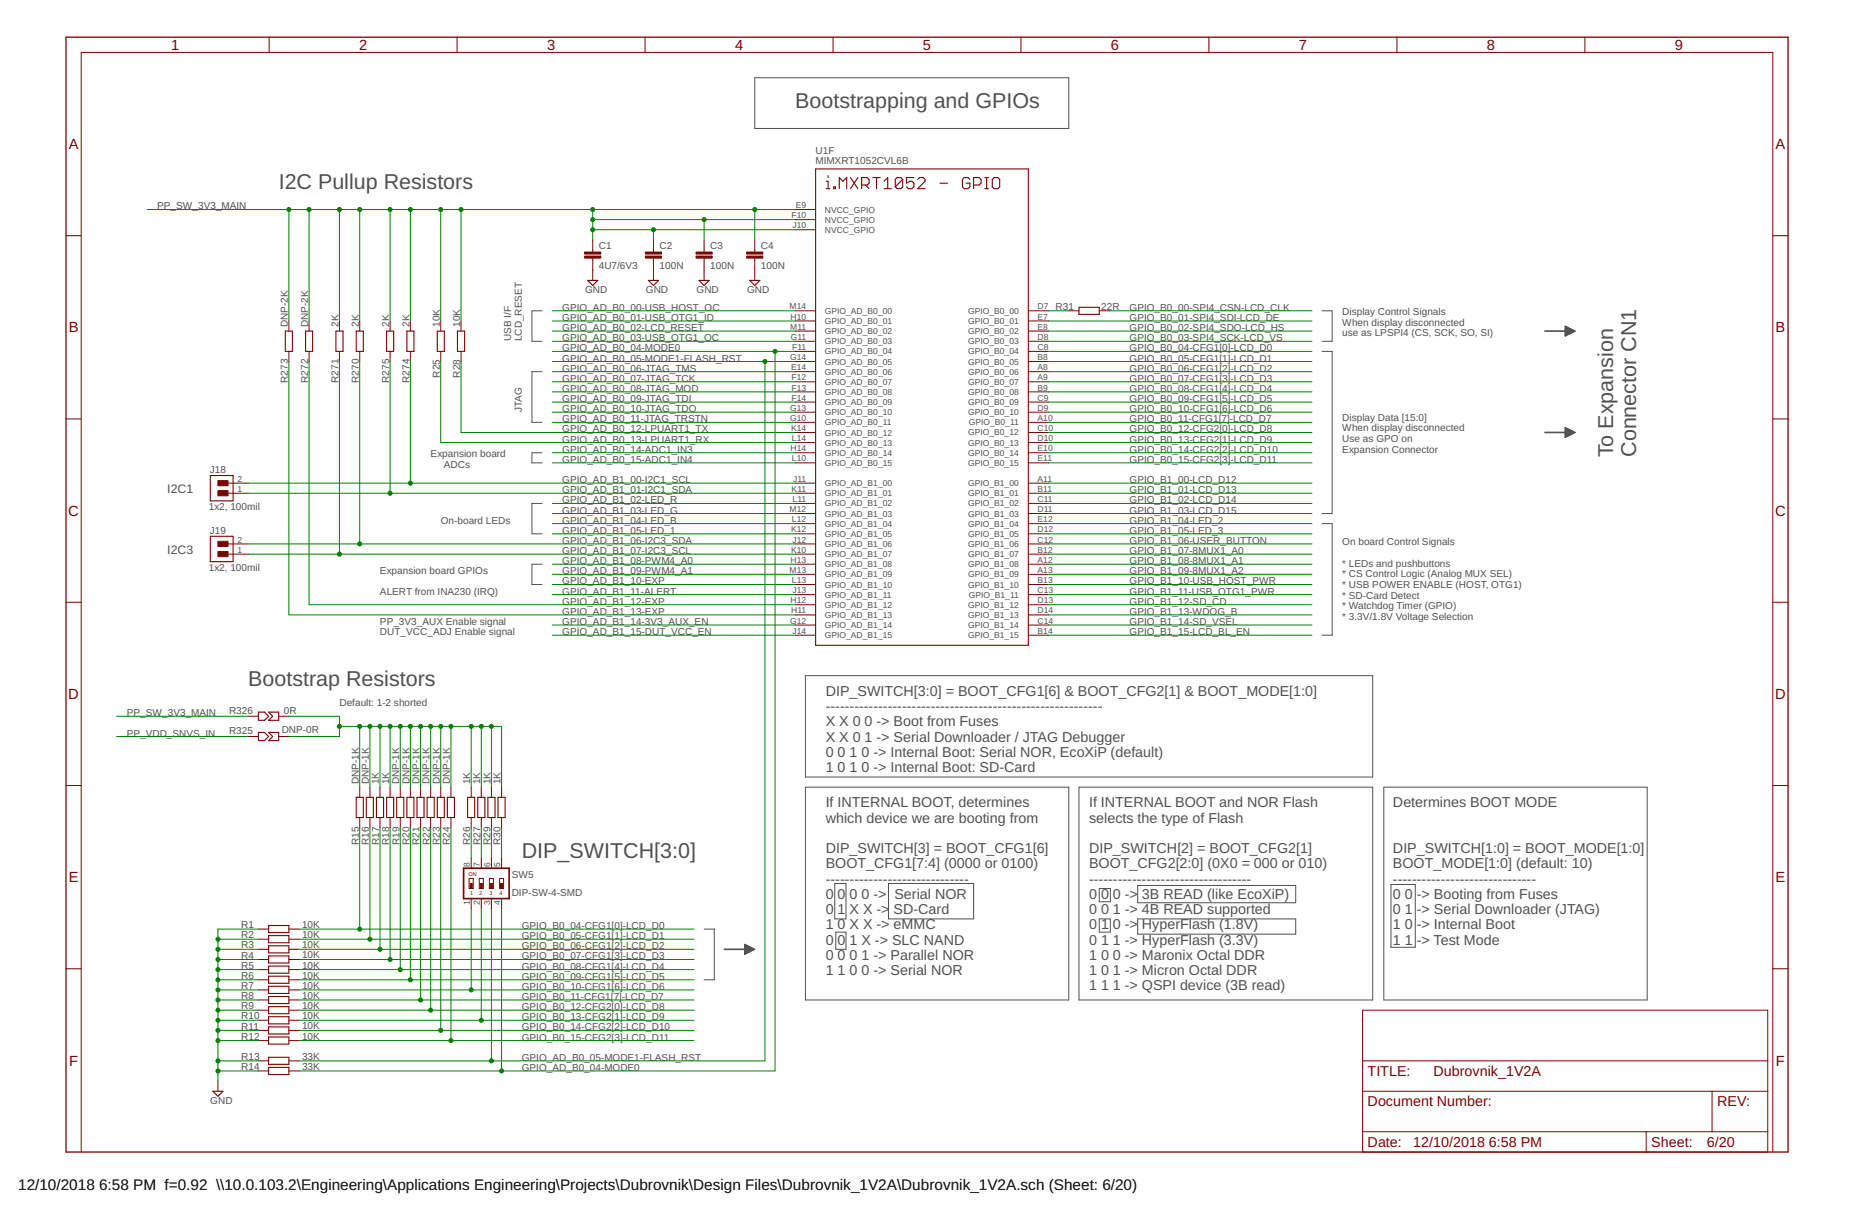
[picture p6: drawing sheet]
<svg xmlns="http://www.w3.org/2000/svg" width="432mm" height="279mm" viewBox="0 0 432 279" stroke-linecap="round" stroke-linejoin="round" font-family="sans-serif">
<defs><g id="words">
<g font-size="5" fill="#505050">
<text x="183.4" y="24.9">Bootstrapping and GPIOs</text>
<text x="64.3" y="43.6">I2C Pullup Resistors</text>
<text x="372.1" y="105.4" transform="rotate(-90 372.1 105.4)">To Expansion</text>
<text x="377.4" y="105.3" transform="rotate(-90 377.4 105.3)">Connector CN1</text>
<text x="57.3" y="158.1">Bootstrap Resistors</text>
<text x="120.4" y="197.8">DIP_SWITCH[3:0]</text>
</g>
<g font-size="3.5">
<text x="4.2" y="274.2">12/10/2018</text>
<text x="22.9" y="274.2">6:58 PM f=0.92 \\10.0.103.2\Engineering\Applications Engineering\Projects\Dubrovnik\Design Files\Dubrovnik_1V2A\Dubrovnik_1V2A.sch (Sheet: 6/20)</text>
</g>
<g font-size="3.4" fill="#800000">
<text x="39.5" y="11.5">1</text>
<text x="82.8" y="11.5">2</text>
<text x="126.2" y="11.5">3</text>
<text x="169.5" y="11.5">4</text>
<text x="212.9" y="11.5">5</text>
<text x="256.2" y="11.5">6</text>
<text x="299.6" y="11.5">7</text>
<text x="343" y="11.5">8</text>
<text x="386.3" y="11.5">9</text>
<text x="15.8" y="34.4">A</text>
<text x="409.6" y="34.4">A</text>
<text x="15.8" y="76.6">B</text>
<text x="409.6" y="76.6">B</text>
<text x="15.7" y="118.9">C</text>
<text x="409.4" y="118.9">C</text>
<text x="15.7" y="161.1">D</text>
<text x="409.4" y="161.1">D</text>
<text x="15.8" y="203.4">E</text>
<text x="409.6" y="203.4">E</text>
<text x="15.9" y="245.6">F</text>
<text x="409.6" y="245.6">F</text>
</g>
<g font-size="3.3" fill="#505050">
<text x="190.5" y="160.4">DIP_SWITCH[3:0] = BOOT_CFG1[6] &amp; BOOT_CFG2[1] &amp; BOOT_MODE[1:0]</text>
<text x="190.5" y="163.9">----------------------------------------------------------</text>
<text x="190.5" y="167.5">X X 0</text>
<text x="199.4" y="167.5">0 -&gt; Boot from Fuses</text>
<text x="190.5" y="171">X X 0</text>
<text x="199.4" y="171">1 -&gt; Serial Downloader / JTAG Debugger</text>
<text x="190.5" y="174.5">0</text>
<text x="190.5" y="178">1</text>
<text x="193.2" y="174.5">0</text>
<text x="193.2" y="178">0</text>
<text x="196" y="174.5">1</text>
<text x="196" y="178">1</text>
<text x="198.7" y="174.5">0 -&gt; Internal Boot: Serial NOR, EcoXiP (default)</text>
<text x="198.7" y="178">0 -&gt; Internal Boot: SD-Card</text>
<text x="190.5" y="186.1">If INTERNAL BOOT, determines</text>
<text x="190.5" y="189.6">which device we are booting from</text>
<text x="251.2" y="186.1">If INTERNAL BOOT and NOR Flash</text>
<text x="251.2" y="189.6">selects the type of Flash</text>
<text x="321.3" y="186.1">Determines BOOT MODE</text>
<text x="190.5" y="196.7">DIP_SWITCH[3] = BOOT_CFG1[6]</text>
<text x="251.2" y="196.7">DIP_SWITCH[2] = BOOT_CFG2[1]</text>
<text x="321.3" y="196.7">DIP_SWITCH[1:0] = BOOT_MODE[1:0]</text>
<text x="190.5" y="200.2">BOOT_CFG1[7:4] (0000 or 0100)</text>
<text x="190.5" y="203.7">--</text>
<text x="192.7" y="203.7">---</text>
<text x="196" y="203.7">---------</text>
<text x="205.9" y="203.7">----------------</text>
<text x="251.2" y="200.2">BOOT_CFG2[2:0] (0X0 = 000 or 010)</text>
<text x="251.2" y="203.7">----------------------------------</text>
<text x="321.3" y="200.2">BOOT_MODE[1:0] (default: 10)</text>
<text x="321.3" y="203.7">------------------------------</text>
<text x="190.5" y="207.2">0</text>
<text x="193.2" y="207.2">0</text>
<text x="196" y="207.2">0</text>
<text x="198.7" y="207.2">0 -&gt;</text>
<text x="206.3" y="207.2">Serial NOR</text>
<text x="251.2" y="207.2">0</text>
<text x="254" y="207.2">0</text>
<text x="256.7" y="207.2">0 -&gt;</text>
<text x="263.4" y="207.2">3B READ (like EcoXiP)</text>
<text x="321.3" y="207.2">0</text>
<text x="324.1" y="207.2">0</text>
<text x="326.8" y="207.2">-&gt; Booting from Fuses</text>
<text x="190.5" y="210.7">0</text>
<text x="190.5" y="214.2">1</text>
<text x="193.2" y="210.7">1</text>
<text x="193.2" y="214.2">0 X X -&gt; eMMC</text>
<text x="196" y="210.7">X X -&gt;</text>
<text x="206.1" y="210.7">SD-Card</text>
<text x="251.2" y="210.7">0</text>
<text x="251.2" y="214.2">0</text>
<text x="254" y="210.7">0</text>
<text x="254" y="214.2">1</text>
<text x="256.7" y="210.7">1 -&gt; 4B READ supported</text>
<text x="256.7" y="214.2">0 -&gt;</text>
<text x="263.4" y="214.2">HyperFlash (1.8V)</text>
<text x="321.3" y="210.7">0</text>
<text x="321.3" y="214.2">1</text>
<text x="324.1" y="210.7">1</text>
<text x="324.1" y="214.2">0</text>
<text x="326.8" y="210.7">-&gt; Serial Downloader (JTAG)</text>
<text x="326.8" y="214.2">-&gt; Internal Boot</text>
<text x="190.5" y="217.8">0</text>
<text x="190.5" y="221.3">0</text>
<text x="193.2" y="217.8">0</text>
<text x="193.2" y="221.3">0</text>
<text x="196" y="217.8">1 X -&gt; SLC NAND</text>
<text x="196" y="221.3">0</text>
<text x="198.7" y="221.3">1 -&gt; Parallel NOR</text>
<text x="251.2" y="217.8">0</text>
<text x="251.2" y="221.3">1</text>
<text x="254" y="217.8">1</text>
<text x="254" y="221.3">0</text>
<text x="256.7" y="217.8">1 -&gt; HyperFlash (3.3V)</text>
<text x="256.7" y="221.3">0 -&gt; Maronix Octal DDR</text>
<text x="321.3" y="217.8">1</text>
<text x="324.1" y="217.8">1</text>
<text x="326.8" y="217.8">-&gt; Test Mode</text>
<text x="190.5" y="224.8">1</text>
<text x="193.2" y="224.8">1</text>
<text x="196" y="224.8">0</text>
<text x="198.7" y="224.8">0 -&gt; Serial NOR</text>
<text x="251.2" y="224.8">1</text>
<text x="254" y="224.8">0</text>
<text x="256.7" y="224.8">1 -&gt; Micron Octal DDR</text>
<text x="251.2" y="228.3">1</text>
<text x="254" y="228.3">1</text>
<text x="256.7" y="228.3">1 -&gt; QSPI device (3B read)</text>
</g>
<g font-size="3.3" fill="#800000">
<text x="315.5" y="248.1">TITLE:</text>
<text x="330.7" y="248.1">Dubrovnik_1V2A</text>
<text x="315.5" y="255.1">Document Number:</text>
<text x="396.1" y="255.1">REV:</text>
<text x="315.5" y="264.4">Date:</text>
<text x="326" y="264.4">12/10/2018</text>
<text x="343.4" y="264.4">6:58 PM</text>
<text x="380.9" y="264.4">Sheet:</text>
<text x="393.7" y="264.4">6/20</text>
</g>
<g font-size="2.8" fill="#505050">
<text x="38.6" y="113.7">I2C1</text>
<text x="38.6" y="127.7">I2C3</text>
</g>
<g font-size="2.3" fill="#505050">
<text x="188.1" y="35.4">U1F</text>
<text x="188.1" y="37.8">MIMXRT1052CVL6B</text>
<text x="36.2" y="48.3">PP_SW_3V3_MAIN</text>
<text x="138.1" y="57.3">C1</text>
<text x="152.1" y="57.3">C2</text>
<text x="163.8" y="57.3">C3</text>
<text x="175.5" y="57.3">C4</text>
<text x="138.1" y="62">4U7/6V3</text>
<text x="152.1" y="62">100N</text>
<text x="163.8" y="62">100N</text>
<text x="175.5" y="62">100N</text>
<text x="129.7" y="71.7">GPIO_AD_B0_00-USB_HOST_OC</text>
<text x="135" y="67.6">GND</text>
<text x="149" y="67.6">GND</text>
<text x="160.7" y="67.6">GND</text>
<text x="172.4" y="67.6">GND</text>
<text x="243.5" y="71.4">R31</text>
<text x="254" y="71.4">22R</text>
<text x="260.6" y="71.7">GPIO_B0_00-SPI4_CSN-LCD_CLK</text>
<text x="66.4" y="75.4" transform="rotate(-90 66.4 75.4)">DNP-2K</text>
<text x="71.1" y="75.4" transform="rotate(-90 71.1 75.4)">DNP-2K</text>
<text x="78.1" y="75.4" transform="rotate(-90 78.1 75.4)">2K</text>
<text x="82.7" y="75.4" transform="rotate(-90 82.7 75.4)">2K</text>
<text x="89.8" y="75.4" transform="rotate(-90 89.8 75.4)">2K</text>
<text x="94.4" y="75.4" transform="rotate(-90 94.4 75.4)">2K</text>
<text x="101.4" y="75.4" transform="rotate(-90 101.4 75.4)">10K</text>
<text x="106.1" y="75.4" transform="rotate(-90 106.1 75.4)">10K</text>
<text x="129.7" y="74">GPIO_AD_B0_01-USB_OTG1_ID</text>
<text x="129.7" y="76.3">GPIO_AD_B0_02-LCD_RESET</text>
<text x="260.6" y="76.3">GPIO_B0_02-SPI4_SDO-LCD_HS</text>
<text x="260.6" y="74">GPIO_B0_01-SPI4_SDI-LCD_DE</text>
<text x="309.6" y="72.6">Display Control Signals</text>
<text x="309.6" y="75">When display disconnected</text>
<text x="309.6" y="77.5">use as LPSPI4 (CS, SCK, SO, SI)</text>
<text x="117.9" y="78.7" transform="rotate(-90 117.9 78.7)">USB I/F</text>
<text x="120.4" y="78.7" transform="rotate(-90 120.4 78.7)">LCD_RESET</text>
<text x="129.7" y="78.7">GPIO_AD_B0_03-USB_OTG1_OC</text>
<text x="129.7" y="81">GPIO_AD_B0_04-MODE0</text>
<text x="129.7" y="83.3">GPIO_AD_B0_05-MODE1-FLASH_RST</text>
<text x="260.6" y="83.3">GPIO_B0_05-CFG1[1]-LCD_D1</text>
<text x="260.6" y="81">GPIO_B0_04-CFG1[0]-LCD_D0</text>
<text x="260.6" y="78.7">GPIO_B0_03-SPI4_SCK-LCD_VS</text>
<text x="66.4" y="88.2" transform="rotate(-90 66.4 88.2)">R273</text>
<text x="71.1" y="88.2" transform="rotate(-90 71.1 88.2)">R272</text>
<text x="78.1" y="88.2" transform="rotate(-90 78.1 88.2)">R271</text>
<text x="82.8" y="88.2" transform="rotate(-90 82.8 88.2)">R270</text>
<text x="89.8" y="88.2" transform="rotate(-90 89.8 88.2)">R275</text>
<text x="94.5" y="88.2" transform="rotate(-90 94.5 88.2)">R274</text>
<text x="101.5" y="87.1" transform="rotate(-90 101.5 87.1)">R25</text>
<text x="106.1" y="87.1" transform="rotate(-90 106.1 87.1)">R28</text>
<text x="129.7" y="88">GPIO_AD_B0_07-JTAG_TCK</text>
<text x="129.7" y="85.7">GPIO_AD_B0_06-JTAG_TMS</text>
<text x="260.6" y="88">GPIO_B0_07-CFG1[3]-LCD_D3</text>
<text x="260.6" y="85.7">GPIO_B0_06-CFG1[2]-LCD_D2</text>
<text x="120.4" y="95" transform="rotate(-90 120.4 95)">JTAG</text>
<text x="129.7" y="90.3">GPIO_AD_B0_08-JTAG_MOD</text>
<text x="129.7" y="92.7">GPIO_AD_B0_09-JTAG_TDI</text>
<text x="129.7" y="95">GPIO_AD_B0_10-JTAG_TDO</text>
<text x="260.6" y="90.3">GPIO_B0_08-CFG1[4]-LCD_D4</text>
<text x="260.6" y="92.7">GPIO_B0_09-CFG1[5]-LCD_D5</text>
<text x="260.6" y="95">GPIO_B0_10-CFG1[6]-LCD_D6</text>
<text x="129.7" y="97.4">GPIO_AD_B0_11-JTAG_TRSTN</text>
<text x="129.7" y="99.7">GPIO_AD_B0_12-LPUART1_TX</text>
<text x="260.6" y="97.4">GPIO_B0_11-CFG1[7]-LCD_D7</text>
<text x="260.6" y="99.7">GPIO_B0_12-CFG2[0]-LCD_D8</text>
<text x="309.6" y="97">Display Data [15:0]</text>
<text x="309.6" y="99.5">When display disconnected</text>
<text x="309.6" y="101.9">Use as GPO on</text>
<text x="99.3" y="105.4">Expansion board</text>
<text x="102.4" y="107.9">ADCs</text>
<text x="129.7" y="102">GPIO_AD_B0_13-LPUART1_RX</text>
<text x="129.7" y="104.4">GPIO_AD_B0_14-ADC1_IN3</text>
<text x="129.7" y="106.7">GPIO_AD_B0_15-ADC1_IN4</text>
<text x="260.6" y="106.7">GPIO_B0_15-CFG2[3]-LCD_D11</text>
<text x="260.6" y="104.4">GPIO_B0_14-CFG2[2]-LCD_D10</text>
<text x="260.6" y="102">GPIO_B0_13-CFG2[1]-LCD_D9</text>
<text x="309.6" y="104.4">Expansion Connector</text>
<text x="48.4" y="109">J18</text>
<text x="129.7" y="111.4">GPIO_AD_B1_00-I2C1_SCL</text>
<text x="129.7" y="113.7">GPIO_AD_B1_01-I2C1_SDA</text>
<text x="260.6" y="113.7">GPIO_B1_01-LCD_D13</text>
<text x="260.6" y="111.4">GPIO_B1_00-LCD_D12</text>
<text x="48.2" y="117.7">1x2, 100mil</text>
<text x="129.7" y="116">GPIO_AD_B1_02-LED_R</text>
<text x="129.7" y="118.4">GPIO_AD_B1_03-LED_G</text>
<text x="260.6" y="118.4">GPIO_B1_03-LCD_D15</text>
<text x="260.6" y="116">GPIO_B1_02-LCD_D14</text>
<text x="48.4" y="123.1">J19</text>
<text x="101.7" y="120.7">On-board LEDs</text>
<text x="129.7" y="120.7">GPIO_AD_B1_04-LED_B</text>
<text x="129.7" y="123.1">GPIO_AD_B1_05-LED_1</text>
<text x="129.7" y="125.4">GPIO_AD_B1_06-I2C3_SDA</text>
<text x="260.6" y="125.4">GPIO_B1_06-USER_BUTTON</text>
<text x="260.6" y="123.1">GPIO_B1_05-LED_3</text>
<text x="260.6" y="120.7">GPIO_B1_04-LED_2</text>
<text x="309.6" y="125.7">On board Control Signals</text>
<text x="48.2" y="131.7">1x2, 100mil</text>
<text x="129.7" y="127.7">GPIO_AD_B1_07-I2C3_SCL</text>
<text x="129.7" y="130.1">GPIO_AD_B1_08-PWM4_A0</text>
<text x="260.6" y="130.1">GPIO_B1_08-8MUX1_A1</text>
<text x="260.6" y="127.7">GPIO_B1_07-8MUX1_A0</text>
<text x="309.6" y="130.6">* LEDs and pushbuttons</text>
<text x="87.7" y="132.4">Expansion board GPIOs</text>
<text x="87.7" y="137.1">ALERT from INA230 (IRQ)</text>
<text x="129.7" y="132.4">GPIO_AD_B1_09-PWM4_A1</text>
<text x="129.7" y="134.7">GPIO_AD_B1_10-EXP</text>
<text x="129.7" y="137.1">GPIO_AD_B1_11-ALERT</text>
<text x="260.6" y="137.1">GPIO_B1_11-USB_OTG1_PWR</text>
<text x="260.6" y="132.4">GPIO_B1_09-8MUX1_A2</text>
<text x="260.6" y="134.7">GPIO_B1_10-USB_HOST_PWR</text>
<text x="309.6" y="133.1">* CS Control Logic (Analog MUX SEL)</text>
<text x="309.6" y="135.6">* USB POWER ENABLE (HOST, OTG1)</text>
<text x="129.7" y="139.4">GPIO_AD_B1_12-EXP</text>
<text x="129.7" y="141.7">GPIO_AD_B1_13-EXP</text>
<text x="260.6" y="141.7">GPIO_B1_13-WDOG_B</text>
<text x="260.6" y="139.4">GPIO_B1_12-SD_CD</text>
<text x="309.6" y="138">* SD-Card Detect</text>
<text x="309.6" y="140.5">* Watchdog Timer (GPIO)</text>
<text x="309.6" y="142.9">* 3.3V/1.8V Voltage Selection</text>
<text x="87.7" y="146.4">DUT_VCC_ADJ Enable signal</text>
<text x="87.7" y="144.1">PP_3V3_AUX Enable signal</text>
<text x="129.7" y="144.1">GPIO_AD_B1_14-3V3_AUX_EN</text>
<text x="129.7" y="146.4">GPIO_AD_B1_15-DUT_VCC_EN</text>
<text x="260.6" y="144.1">GPIO_B1_14-SD_VSEL</text>
<text x="260.6" y="146.4">GPIO_B1_15-LCD_BL_EN</text>
<text x="29.2" y="165.1">PP_SW_3V3_MAIN</text>
<text x="52.8" y="164.7">R326</text>
<text x="65.5" y="164.6">0R</text>
<text x="78.3" y="162.8">Default: 1-2 shorted</text>
<text x="29.2" y="169.8">PP_VDD_SNVS_IN</text>
<text x="52.8" y="169.1">R325</text>
<text x="65" y="169.1">DNP-0R</text>
<text x="82.7" y="180.8" transform="rotate(-90 82.7 180.8)">DNP-1K</text>
<text x="85.1" y="180.8" transform="rotate(-90 85.1 180.8)">DNP-1K</text>
<text x="87.4" y="180.8" transform="rotate(-90 87.4 180.8)">1K</text>
<text x="89.8" y="180.8" transform="rotate(-90 89.8 180.8)">1K</text>
<text x="92.1" y="180.8" transform="rotate(-90 92.1 180.8)">DNP-1K</text>
<text x="94.4" y="180.8" transform="rotate(-90 94.4 180.8)">DNP-1K</text>
<text x="96.8" y="180.8" transform="rotate(-90 96.8 180.8)">DNP-1K</text>
<text x="99.1" y="180.8" transform="rotate(-90 99.1 180.8)">DNP-1K</text>
<text x="101.4" y="180.8" transform="rotate(-90 101.4 180.8)">DNP-1K</text>
<text x="103.8" y="180.8" transform="rotate(-90 103.8 180.8)">DNP-1K</text>
<text x="108.4" y="180.8" transform="rotate(-90 108.4 180.8)">1K</text>
<text x="110.8" y="180.8" transform="rotate(-90 110.8 180.8)">1K</text>
<text x="113.1" y="180.8" transform="rotate(-90 113.1 180.8)">1K</text>
<text x="115.5" y="180.8" transform="rotate(-90 115.5 180.8)">1K</text>
<text x="82.8" y="194.8" transform="rotate(-90 82.8 194.8)">R15</text>
<text x="85.1" y="194.8" transform="rotate(-90 85.1 194.8)">R16</text>
<text x="87.4" y="194.8" transform="rotate(-90 87.4 194.8)">R17</text>
<text x="89.8" y="194.8" transform="rotate(-90 89.8 194.8)">R18</text>
<text x="92.1" y="194.8" transform="rotate(-90 92.1 194.8)">R19</text>
<text x="94.5" y="194.8" transform="rotate(-90 94.5 194.8)">R20</text>
<text x="96.8" y="194.8" transform="rotate(-90 96.8 194.8)">R21</text>
<text x="99.1" y="194.8" transform="rotate(-90 99.1 194.8)">R22</text>
<text x="101.5" y="194.8" transform="rotate(-90 101.5 194.8)">R23</text>
<text x="103.8" y="194.8" transform="rotate(-90 103.8 194.8)">R24</text>
<text x="108.5" y="194.8" transform="rotate(-90 108.5 194.8)">R26</text>
<text x="110.8" y="194.8" transform="rotate(-90 110.8 194.8)">R27</text>
<text x="113.1" y="194.8" transform="rotate(-90 113.1 194.8)">R29</text>
<text x="115.5" y="194.8" transform="rotate(-90 115.5 194.8)">R30</text>
<text x="118" y="202.5">SW5</text>
<text x="118" y="206.6">DIP-SW-4-SMD</text>
<text x="55.6" y="214">R1</text>
<text x="69.7" y="213.9">10K</text>
<text x="120.4" y="214.2">GPIO_B0_04-CFG1[0]-LCD_D0</text>
<text x="55.6" y="216.3">R2</text>
<text x="55.6" y="218.6">R3</text>
<text x="55.6" y="221">R4</text>
<text x="69.7" y="216.3">10K</text>
<text x="69.7" y="218.6">10K</text>
<text x="69.7" y="221">10K</text>
<text x="120.4" y="221.2">GPIO_B0_07-CFG1[3]-LCD_D3</text>
<text x="120.4" y="218.9">GPIO_B0_06-CFG1[2]-LCD_D2</text>
<text x="120.4" y="216.5">GPIO_B0_05-CFG1[1]-LCD_D1</text>
<text x="55.6" y="223.3">R5</text>
<text x="55.6" y="225.6">R6</text>
<text x="55.6" y="228">R7</text>
<text x="69.7" y="223.3">10K</text>
<text x="69.7" y="225.6">10K</text>
<text x="69.7" y="228">10K</text>
<text x="120.4" y="223.5">GPIO_B0_08-CFG1[4]-LCD_D4</text>
<text x="120.4" y="225.9">GPIO_B0_09-CFG1[5]-LCD_D5</text>
<text x="55.6" y="230.3">R8</text>
<text x="55.6" y="232.7">R9</text>
<text x="69.7" y="230.3">10K</text>
<text x="69.7" y="232.6">10K</text>
<text x="120.4" y="228.2">GPIO_B0_10-CFG1[6]-LCD_D6</text>
<text x="120.4" y="230.5">GPIO_B0_11-CFG1[7]-LCD_D7</text>
<text x="120.4" y="232.9">GPIO_B0_12-CFG2[0]-LCD_D8</text>
<text x="55.6" y="235">R10</text>
<text x="55.6" y="237.3">R11</text>
<text x="55.6" y="239.7">R12</text>
<text x="69.7" y="235">10K</text>
<text x="69.7" y="237.3">10K</text>
<text x="69.7" y="239.6">10K</text>
<text x="120.4" y="239.9">GPIO_B0_15-CFG2[3]-LCD_D11</text>
<text x="120.4" y="237.5">GPIO_B0_14-CFG2[2]-LCD_D10</text>
<text x="120.4" y="235.2">GPIO_B0_13-CFG2[1]-LCD_D9</text>
<text x="55.6" y="244.3">R13</text>
<text x="69.7" y="244.3">33K</text>
<text x="120.4" y="244.6">GPIO_AD_B0_05-MODE1-FLASH_RST</text>
<text x="55.6" y="246.7">R14</text>
<text x="69.7" y="246.7">33K</text>
<text x="120.4" y="246.9">GPIO_AD_B0_04-MODE0</text>
<text x="48.5" y="254.5">GND</text>
</g>
<g font-size="2" fill="#505050">
<text x="183.6" y="48">E9</text>
<text x="182.6" y="50.3">F10</text>
<text x="182.8" y="52.6">J10</text>
<text x="190.3" y="49">NVCC_GPIO</text>
<text x="190.3" y="51.3">NVCC_GPIO</text>
<text x="190.3" y="53.7">NVCC_GPIO</text>
<text x="182.1" y="71.3">M14</text>
<text x="239.3" y="71.3">D7</text>
<text x="182.3" y="76">M11</text>
<text x="182.4" y="73.7">H10</text>
<text x="190.3" y="72.4">GPIO_AD_B0_00</text>
<text x="190.3" y="74.7">GPIO_AD_B0_01</text>
<text x="190.3" y="77">GPIO_AD_B0_02</text>
<text x="223.3" y="72.4">GPIO_B0_00</text>
<text x="223.3" y="74.7">GPIO_B0_01</text>
<text x="223.3" y="77">GPIO_B0_02</text>
<text x="239.3" y="73.7">E7</text>
<text x="239.3" y="76">E8</text>
<text x="182.2" y="83">G14</text>
<text x="182.4" y="78.3">G11</text>
<text x="182.7" y="80.7">F11</text>
<text x="190.3" y="79.4">GPIO_AD_B0_03</text>
<text x="190.3" y="81.7">GPIO_AD_B0_04</text>
<text x="223.3" y="79.4">GPIO_B0_03</text>
<text x="223.3" y="81.7">GPIO_B0_04</text>
<text x="239.3" y="78.3">D8</text>
<text x="239.3" y="80.7">C8</text>
<text x="239.3" y="83">B8</text>
<text x="182.5" y="85.3">E14</text>
<text x="182.6" y="87.7">F12</text>
<text x="190.3" y="84">GPIO_AD_B0_05</text>
<text x="190.3" y="86.4">GPIO_AD_B0_06</text>
<text x="190.3" y="88.7">GPIO_AD_B0_07</text>
<text x="223.3" y="84">GPIO_B0_05</text>
<text x="223.3" y="86.4">GPIO_B0_06</text>
<text x="223.3" y="88.7">GPIO_B0_07</text>
<text x="239.3" y="85.3">A8</text>
<text x="239.3" y="87.7">A9</text>
<text x="182.2" y="94.7">G13</text>
<text x="182.6" y="90">F13</text>
<text x="182.6" y="92.4">F14</text>
<text x="190.3" y="91">GPIO_AD_B0_08</text>
<text x="190.3" y="93.4">GPIO_AD_B0_09</text>
<text x="190.3" y="95.7">GPIO_AD_B0_10</text>
<text x="223.3" y="91">GPIO_B0_08</text>
<text x="223.3" y="93.4">GPIO_B0_09</text>
<text x="223.3" y="95.7">GPIO_B0_10</text>
<text x="239.3" y="90">B9</text>
<text x="239.3" y="92.4">C9</text>
<text x="239.3" y="94.7">D9</text>
<text x="182.2" y="97">G10</text>
<text x="182.5" y="99.4">K14</text>
<text x="182.7" y="101.7">L14</text>
<text x="190.3" y="98.1">GPIO_AD_B0_11</text>
<text x="190.3" y="100.4">GPIO_AD_B0_12</text>
<text x="223.3" y="100.4">GPIO_B0_12</text>
<text x="223.5" y="98.1">GPIO_B0_11</text>
<text x="239.3" y="97">A10</text>
<text x="239.3" y="99.4">C10</text>
<text x="239.3" y="101.7">D10</text>
<text x="182.4" y="104">H14</text>
<text x="182.7" y="106.4">L10</text>
<text x="190.3" y="102.7">GPIO_AD_B0_13</text>
<text x="190.3" y="105.1">GPIO_AD_B0_14</text>
<text x="190.3" y="107.4">GPIO_AD_B0_15</text>
<text x="223.3" y="102.7">GPIO_B0_13</text>
<text x="223.3" y="105.1">GPIO_B0_14</text>
<text x="223.3" y="107.4">GPIO_B0_15</text>
<text x="239.3" y="104">E10</text>
<text x="239.3" y="106.4">E11</text>
<text x="54.8" y="113.4">1</text>
<text x="54.8" y="111">2</text>
<text x="182.6" y="113.4">K11</text>
<text x="182.9" y="111">J11</text>
<text x="190.3" y="112.1">GPIO_AD_B1_00</text>
<text x="223.3" y="112.1">GPIO_B1_00</text>
<text x="239.3" y="111">A11</text>
<text x="239.3" y="113.4">B11</text>
<text x="182.1" y="118.1">M12</text>
<text x="182.8" y="115.7">L11</text>
<text x="190.3" y="114.4">GPIO_AD_B1_01</text>
<text x="190.3" y="116.7">GPIO_AD_B1_02</text>
<text x="190.3" y="119.1">GPIO_AD_B1_03</text>
<text x="223.3" y="114.4">GPIO_B1_01</text>
<text x="223.3" y="116.7">GPIO_B1_02</text>
<text x="223.3" y="119.1">GPIO_B1_03</text>
<text x="239.3" y="115.7">C11</text>
<text x="239.3" y="118.1">D11</text>
<text x="54.8" y="125.1">2</text>
<text x="182.5" y="122.7">K12</text>
<text x="182.7" y="120.4">L12</text>
<text x="182.8" y="125.1">J12</text>
<text x="190.3" y="121.4">GPIO_AD_B1_04</text>
<text x="190.3" y="123.8">GPIO_AD_B1_05</text>
<text x="223.3" y="121.4">GPIO_B1_04</text>
<text x="223.3" y="123.8">GPIO_B1_05</text>
<text x="239.3" y="120.4">E12</text>
<text x="239.3" y="122.7">D12</text>
<text x="239.3" y="125.1">C12</text>
<text x="54.8" y="127.4">1</text>
<text x="182.4" y="129.7">H13</text>
<text x="182.5" y="127.4">K10</text>
<text x="190.3" y="126.1">GPIO_AD_B1_06</text>
<text x="190.3" y="128.4">GPIO_AD_B1_07</text>
<text x="190.3" y="130.8">GPIO_AD_B1_08</text>
<text x="223.3" y="126.1">GPIO_B1_06</text>
<text x="223.3" y="128.4">GPIO_B1_07</text>
<text x="223.3" y="130.8">GPIO_B1_08</text>
<text x="239.3" y="127.4">B12</text>
<text x="239.3" y="129.7">A12</text>
<text x="182.1" y="132.1">M13</text>
<text x="182.7" y="134.4">L13</text>
<text x="182.8" y="136.7">J13</text>
<text x="190.3" y="133.1">GPIO_AD_B1_09</text>
<text x="190.3" y="135.4">GPIO_AD_B1_10</text>
<text x="190.3" y="137.8">GPIO_AD_B1_11</text>
<text x="223.3" y="133.1">GPIO_B1_09</text>
<text x="223.3" y="135.4">GPIO_B1_10</text>
<text x="223.5" y="137.8">GPIO_B1_11</text>
<text x="239.3" y="132.1">A13</text>
<text x="239.3" y="134.4">B13</text>
<text x="239.3" y="136.7">C13</text>
<text x="182.2" y="143.8">G12</text>
<text x="182.4" y="139.1">H12</text>
<text x="182.5" y="141.4">H11</text>
<text x="190.3" y="140.1">GPIO_AD_B1_12</text>
<text x="190.3" y="142.5">GPIO_AD_B1_13</text>
<text x="223.3" y="140.1">GPIO_B1_12</text>
<text x="223.3" y="142.4">GPIO_B1_13</text>
<text x="239.3" y="139.1">D13</text>
<text x="239.3" y="141.4">D14</text>
<text x="239.3" y="143.8">C14</text>
<text x="182.8" y="146.1">J14</text>
<text x="190.3" y="144.8">GPIO_AD_B1_14</text>
<text x="190.3" y="147.1">GPIO_AD_B1_15</text>
<text x="223.3" y="144.8">GPIO_B1_14</text>
<text x="223.3" y="147.1">GPIO_B1_15</text>
<text x="239.3" y="146.1">B14</text>
<text x="108.4" y="199.8" transform="rotate(-90 108.4 199.8)">8</text>
<text x="110.7" y="199.8" transform="rotate(-90 110.7 199.8)">7</text>
<text x="113" y="199.8" transform="rotate(-90 113 199.8)">6</text>
<text x="115.4" y="199.8" transform="rotate(-90 115.4 199.8)">5</text>
<text x="108.4" y="208.6" transform="rotate(-90 108.4 208.6)">1</text>
<text x="110.7" y="208.6" transform="rotate(-90 110.7 208.6)">2</text>
<text x="113" y="208.6" transform="rotate(-90 113 208.6)">3</text>
<text x="115.4" y="208.6" transform="rotate(-90 115.4 208.6)">4</text>
</g>
<g font-size="1.3" fill="#800000">
<text x="108.1" y="201.9">ON</text>
<text x="108.4" y="206.4">1</text>
<text x="110.5" y="206.4">2</text>
<text x="112.9" y="206.4">3</text>
<text x="115.2" y="206.4">4</text>
</g>
</g></defs>
<g fill="none" stroke="#505050" stroke-width=".23">
<path d="M174.1 17.9h72.4v11.7h-72.4zM125 71.6h-2.3v7.1h2.3M304.9 71.6h2.4v7.1h-2.4M361 75.2l2.4 1.1-2.4 1.2zM361 77.4h.1M361 77.3h.4M361 77.2h.6M361 77.1h.8M361 77h1M361 76.9h1.2M361 76.8h1.4M361 76.7h1.7"/>
<path d="M361 76.6h1.9M361 76.5h2.1M361 76.3h2.3M361 76.2h2.2M361 76.1h2M361 76h1.8M361 75.9h1.5M361 75.8h1.3M361 75.7h1.1M361 75.6h.9M361 75.5h.7M361 75.4h.5"/>
<path d="M361 75.3h.3M125 85.7h-2.3v11.7h2.3M304.9 81h2.4v37.4h-2.4M361 98.5l2.4 1.2-2.4 1.2zM361 100h1.8M361 99.9h2M361 99.8h2.2M361 99.7h2.3M361 99.6h2.1M361 99.5h1.9M361 99.3h1.7M361 99.2h1.4"/>
<path d="M361 99.1h1.2M361 99h1M361 98.9h.8M361 98.8h.6M361 98.7h.4M361 98.6h.1M125 104.4h-2.3v2.3h2.3M125 116.1h-2.3v7h2.3M361 100.9h.1M361 100.8h.3M361 100.6h.5M361 100.5h.7"/>
<path d="M361 100.4h.9M361 100.3h1.1M361 100.2h1.3M361 100.1h1.5M125 130.1h-2.3v4.6h2.3M304.9 120.7h2.4v25.7h-2.4M185.8 155.8h130.8v23.3h-130.8zM185.8 181.5h60.7v49h-60.7zM248.9 181.5h67.7v49h-67.7zM319.2 181.5h60.7v49h-60.7zM162.4 214.2h2.4v11.7h-2.4M171.8 217.7l2.3 1.1-2.3 1.2z"/>
<path d="M171.8 219.9h.2M171.8 219.8h.4M171.8 219.7h.6M171.8 219.6h.8M171.8 219.5h1M171.8 219.4h1.2M171.8 219.3h1.4M171.8 219.2h1.7M171.8 219.1h1.9M171.8 218.9h2.1M171.8 218.8h2.3M171.8 218.7h2.1"/>
<path d="M171.8 218.6h1.9M171.8 218.5h1.6M171.8 218.4h1.4M171.8 218.3h1.2M171.8 218.2h1M171.8 218.1h.8M171.8 218h.6M171.8 217.9h.3M171.8 217.8h.1M192.6 203.7h2.5v8.1h-2.5zM192.8 214.9h2.3v3.9h-2.3zM204.9 203.7h19.7v8.1h-19.7z"/>
<path d="M253.6 211.8h2.5v3.1h-2.5zM253.6 204.8h2.5v3.1h-2.5zM262.4 211.8h36.5v3.5h-36.5zM262.4 204.1h36.5v4h-36.5zM320.8 203.9h5.7v14.5h-5.7z"/>
</g>
<path d="M356.4 76.3h4.6M356.4 99.7h4.6M167.1 218.8h4.7" fill="none" stroke="#505050" stroke-width=".38"/>
<g fill="none" stroke="#800000" stroke-width=".25">
<path d="M188.1 38.9h49.1v109.9h-49.1zM190.6 41.8h.4v1.7M190.6 43.5h.8M191 40.5v.4M192.3 43.1h.4v.4h-.4zM193.6 43.5v-2.6l.8 .9 .9-.9v2.6M196.2 40.9l1.7 2.6M197.9 40.9l-1.7 2.6M198.8 42.7h1.2l.5-.5v-.8l-.5-.5h-1.2v2.6M199.6 42.7l.9 .8M201.3 40.9h1.8M202.2 40.9v2.6"/>
<path d="M203.9 43.5h1.7M203.9 41.8l.9-.9v2.6M208.2 41.4v1.7l-.4 .4h-.9l-.4-.4M208.2 41.4l-.4-.5h-.9l-.4 .5v1.7M208.2 41.4l-1.7 1.7M210.8 40.9h-1.7v1.3l.8-.4h.5l.4 .4v.9l-.4 .4h-.9l-.4-.4M211.7 41.4l.4-.5h.8l.5 .5v.4l-1.7 1.7h1.7M216.8 42.2h1.7M223.7 41.4l-.4-.5h-.9l-.4 .5v1.7l.4 .4h.9l.4-.4v-.9h-.9M224.6 42.7h1.2l.5-.5v-.8l-.5-.5h-1.2v2.6M227.2 43.5h.8M227.2 40.9h.8"/>
<path d="M227.6 40.9v2.6M228.9 41.4l.4-.5h.9l.4 .5v1.7l-.4 .4h-.9l-.4-.4zM65.8 76.3h1.6v4.7h-1.6zM70.5 76.3h1.6v4.7h-1.6zM77.5 76.3h1.6v4.7h-1.6zM82.2 76.3h1.6v4.7h-1.6zM89.2 76.3h1.6v4.7h-1.6zM93.9 76.3h1.6v4.7h-1.6zM100.9 76.3h1.6v4.7h-1.6zM105.5 76.3h1.7v4.7h-1.7zM135.6 64.6h2.3l-1.2 1.2zM149.6 64.6h2.3l-1.2 1.2z"/>
<path d="M161.2 64.6h2.4l-1.2 1.2zM172.9 64.6h2.4l-1.2 1.2zM248.9 70.8h4.7v1.7h-4.7zM48.5 109.6h5.3v5.9h-5.3zM48.5 123.6h5.3v5.9h-5.3zM59.6 168.8h1.4l1 1-1 .9h-1.4zM59.6 164.2h1.4l1 .9-1 1h-1.4zM62 168.8h2.3v1.9h-2.3l.9-.9zM62 164.2h2.3v1.9h-2.3l.9-1zM82.2 183.8h1.6v4.7h-1.6zM84.5 183.8h1.6v4.7h-1.6zM86.8 183.8h1.7v4.7h-1.7z"/>
<path d="M89.2 183.8h1.6v4.7h-1.6zM91.5 183.8h1.6v4.7h-1.6zM93.9 183.8h1.6v4.7h-1.6zM96.2 183.8h1.6v4.7h-1.6zM98.5 183.8h1.7v4.7h-1.7zM100.9 183.8h1.6v4.7h-1.6zM103.2 183.8h1.6v4.7h-1.6zM107.9 183.8h1.6v4.7h-1.6zM110.2 183.8h1.6v4.7h-1.6zM112.5 183.8h1.7v4.7h-1.7zM114.9 183.8h1.6v4.7h-1.6zM62 213.4h4.6v1.6h-4.6z"/>
<path d="M62 215.7h4.6v1.6h-4.6zM62 218h4.6v1.7h-4.6zM62 220.4h4.6v1.6h-4.6zM62 222.7h4.6v1.6h-4.6zM62 225h4.6v1.7h-4.6zM62 227.4h4.6v1.6h-4.6zM62 229.7h4.6v1.7h-4.6zM62 232.1h4.6v1.6h-4.6zM62 234.4h4.6v1.6h-4.6zM62 236.7h4.6v1.7h-4.6zM62 239.1h4.6v1.6h-4.6zM49.1 251.6h2.3l-1.1 1.1z"/>
<path d="M62 243.7h4.6v1.7h-4.6zM62 246.1h4.6v1.6h-4.6z"/>
</g>
<g fill="none" stroke="#800000" stroke-width=".23">
<path d="M62.1 8.6v3.5M105.4 8.6v3.5M148.8 8.6v3.5M192.2 8.6v3.5M235.5 8.6v3.5M278.8 8.6v3.5M322.2 8.6v3.5M365.6 8.6v3.5M15.2 54.3h3.5M136.7 55.3v2.8M136.7 59.5v5.1M150.7 55.3v2.8"/>
<path d="M150.7 59.5v5.1M162.4 55.3v2.8M162.4 59.5v5.1M174.1 55.3v2.8M174.1 59.5v5.1M183.5 48.3h4.6M183.5 50.6h4.6M183.5 53h4.6M408.9 54.3h3.5M66.6 74v2.3M71.3 74v2.3M78.3 74v2.3"/>
<path d="M83 74v2.3M90 74v2.3M94.7 74v2.3M101.7 74v2.3M106.3 74v2.3M183.5 71.6h4.6M183.5 74h4.6M183.5 76.3h4.6M183.5 78.7h4.6M237.2 71.6h4.7M237.2 74h4.7M237.2 76.3h4.7"/>
<path d="M237.2 78.7h4.7M246.5 71.6h2.4M253.6 71.6h2.3M15.2 96.6h3.5M66.6 81v2.3M71.3 81v2.3M78.3 81v2.3M83 81v2.3M90 81v2.3M94.7 81v2.3M101.7 81v2.3M106.3 81v2.3"/>
<path d="M183.5 81h4.6M183.5 83.3h4.6M183.5 85.7h4.6M183.5 88h4.6M183.5 90.3h4.6M183.5 92.7h4.6M183.5 95h4.6M183.5 97.4h4.6M183.5 99.7h4.6M237.2 81h4.7M237.2 83.3h4.7M237.2 85.7h4.7"/>
<path d="M237.2 88h4.7M237.2 90.3h4.7M237.2 92.7h4.7M237.2 95h4.7M237.2 97.4h4.7M237.2 99.7h4.7M408.9 96.6h3.5M52.6 111.4h4.7M52.6 113.7h4.7M183.5 102h4.6M183.5 104.4h4.6M183.5 106.7h4.6"/>
<path d="M183.5 111.4h4.6M183.5 113.7h4.6M183.5 116.1h4.6M183.5 118.4h4.6M237.2 102h4.7M237.2 104.4h4.7M237.2 106.7h4.7M237.2 111.4h4.7M237.2 113.7h4.7M237.2 116.1h4.7M237.2 118.4h4.7M15.2 138.8h3.5"/>
<path d="M52.6 125.4h4.7M52.6 127.7h4.7M183.5 120.7h4.6M183.5 123.1h4.6M183.5 125.4h4.6M183.5 127.7h4.6M183.5 130.1h4.6M183.5 132.4h4.6M183.5 134.7h4.6M183.5 137.1h4.6M183.5 139.4h4.6M237.2 120.7h4.7"/>
<path d="M237.2 123.1h4.7M237.2 125.4h4.7M237.2 127.7h4.7M237.2 130.1h4.7M237.2 132.4h4.7M237.2 134.7h4.7M237.2 137.1h4.7M237.2 139.4h4.7M408.9 138.8h3.5M183.5 141.8h4.6M183.5 144.1h4.6M183.5 146.4h4.6"/>
<path d="M237.2 141.8h4.7M237.2 144.1h4.7M237.2 146.4h4.7M57.3 169.8h2.3M57.3 165.1h2.3M64.3 169.8h2.3M64.3 165.1h2.3M15.2 181.1h3.5M83 181.5v2.3M83 188.5v2.3M85.3 181.5v2.3M85.3 188.5v2.3"/>
<path d="M87.7 181.5v2.3M87.7 188.5v2.3M90 181.5v2.3M90 188.5v2.3M92.3 181.5v2.3M92.3 188.5v2.3M94.7 181.5v2.3M94.7 188.5v2.3M97 181.5v2.3M97 188.5v2.3M99.3 181.5v2.3M99.3 188.5v2.3"/>
<path d="M101.7 181.5v2.3M101.7 188.5v2.3M104 181.5v2.3M104 188.5v2.3M108.7 181.5v2.3M108.7 188.5v2.3M108.7 197.8v2.4M111 181.5v2.3M111 188.5v2.3M111 197.8v2.4M113.3 181.5v2.3M113.3 188.5v2.3"/>
<path d="M113.3 197.8v2.4M115.7 181.5v2.3M115.7 188.5v2.3M115.7 197.8v2.4M408.9 181.1h3.5M59.6 214.2h2.4M59.6 216.5h2.4M59.6 218.8h2.4M66.6 214.2h2.4M66.6 216.5h2.4M66.6 218.8h2.4M108.2 202.5h1v2.3h-1z"/>
<path d="M108.7 207.2v2.3M110.6 202.5h.9v2.3h-.9zM111 207.2v2.3M112.9 202.5h.9v2.3h-.9zM113.3 207.2v2.3M115.2 202.5h1v2.3h-1zM115.7 207.2v2.3M15.2 223.3h3.5M59.6 221.2h2.4M59.6 223.5h2.4M59.6 225.9h2.4M59.6 228.2h2.4"/>
<path d="M59.6 230.5h2.4M59.6 232.9h2.4M59.6 235.2h2.4M59.6 237.5h2.4M59.6 239.9h2.4M66.6 221.2h2.4M66.6 223.5h2.4M66.6 225.9h2.4M66.6 228.2h2.4M66.6 230.5h2.4M66.6 232.9h2.4M66.6 235.2h2.4"/>
<path d="M66.6 237.5h2.4M66.6 239.9h2.4M314.3 232.9h93.5v32.7h-93.5zM408.9 223.3h3.5M50.3 249.2v2.4M59.6 244.6h2.4M59.6 246.9h2.4M66.6 244.6h2.4M66.6 246.9h2.4M314.3 244.6h93.5M314.3 251.6h93.5M394.9 251.6v9.3"/>
<path d="M18.7 265.6v-253.5h390.2v253.5M314.3 260.9h93.5M379.7 260.9v4.7"/>
</g>
<g fill="#800000" stroke="#800000" stroke-width=".23">
<path d="M160.5 59h3.8v.5h-3.8z"/>
<path d="M160.5 58.1h3.8v.5h-3.8z"/>
<path d="M134.9 59h3.7v.5h-3.7z"/>
<path d="M134.9 58.1h3.7v.5h-3.7z"/>
<path d="M148.9 59h3.7v.5h-3.7z"/>
<path d="M148.9 58.1h3.7v.5h-3.7z"/>
<path d="M172.2 59h3.8v.5h-3.8z"/>
<path d="M172.2 58.1h3.8v.5h-3.8z"/>
<path d="M108.5 203.7h.4v.9h-.4z"/>
<path d="M110.8 203.7h.5v.9h-.5z"/>
<path d="M113.1 203.7h.5v.9h-.5z"/>
<path d="M115.5 203.7h.4v.9h-.4z"/>
<path d="M50.3 113.1h2.3v1.2h-2.3z"/>
<path d="M50.3 110.8h2.3v1.2h-2.3z"/>
<path d="M50.3 127.1h2.3v1.2h-2.3z"/>
<path d="M50.3 124.8h2.3v1.2h-2.3z"/>
</g>
<path d="M106.9 200.2h10.5v7h-10.5z" fill="none" stroke="#800000" stroke-width=".38"/>
<path d="M15.2 8.6h397.2v257h-397.2z" fill="none" stroke="#800000" stroke-width=".3"/>
<g fill="none" stroke="#008000" stroke-width=".23">
<path d="M33.9 48.3h149.6M66.6 48.3v25.7M71.3 48.3v25.7M78.3 48.3v25.7M83 48.3v25.7M90 48.3v25.7M94.7 48.3v25.7M101.7 48.3v25.7M106.3 48.3v25.7M136.7 50.6h46.8M136.7 48.3v7M136.7 53h46.8"/>
<path d="M150.7 53v2.3M162.4 50.6v4.7M174.1 48.3v7M127.4 71.6h56.1M127.4 74h56.1M127.4 78.7h56.1M127.4 76.3h56.1M241.9 71.6h4.6M241.9 74h60.7M241.9 78.7h60.7M241.9 76.3h60.7M255.9 71.6h46.7"/>
<path d="M66.6 83.3v58.5h116.9M71.3 83.3v56.1h112.2M78.3 83.3v44.4M83 83.3v42.1M90 83.3v30.4M94.7 83.3v28.1M101.7 83.3v18.7h81.8M106.3 83.3v16.4h77.2M127.4 81h56.1M127.4 83.3h56.1M127.4 88h56.1M127.4 97.4h56.1"/>
<path d="M127.4 85.7h56.1M127.4 90.3h56.1M127.4 92.7h56.1M127.4 95h56.1M176.4 83.3v161.3h-107.4M178.8 81v165.9h-109.8M241.9 81h60.7M241.9 83.3h60.7M241.9 88h60.7M241.9 97.4h60.7M241.9 99.7h60.7M241.9 85.7h60.7"/>
<path d="M241.9 90.3h60.7M241.9 92.7h60.7M241.9 95h60.7M57.3 111.4h126.2M57.3 113.7h126.2M127.4 116.1h56.1M127.4 118.4h56.1M127.4 106.7h56.1M127.4 104.4h56.1M241.9 102h60.7M241.9 111.4h60.7M241.9 113.7h60.7"/>
<path d="M241.9 116.1h60.7M241.9 118.4h60.7M241.9 106.7h60.7M241.9 104.4h60.7M57.3 125.4h126.2M57.3 127.7h126.2M127.4 120.7h56.1M127.4 123.1h56.1M127.4 130.1h56.1M127.4 132.4h56.1M127.4 137.1h56.1M127.4 134.7h56.1"/>
<path d="M241.9 120.7h60.7M241.9 123.1h60.7M241.9 125.4h60.7M241.9 127.7h60.7M241.9 130.1h60.7M241.9 132.4h60.7M241.9 139.4h60.7M241.9 137.1h60.7M241.9 134.7h60.7M127.4 144.1h56.1M127.4 146.4h56.1M241.9 144.1h60.7"/>
<path d="M241.9 141.8h60.7M241.9 146.4h60.7M26.9 165.1h30.4M26.9 169.8h30.4M66.6 165.1h11.7v4.7h-11.7M78.3 167.4h37.4v14.1M83 167.4v14.1M85.3 167.4v14.1M87.7 167.4v14.1M90 167.4v14.1M92.3 167.4v14.1M94.7 167.4v14.1"/>
<path d="M97 167.4v14.1M99.3 167.4v14.1M101.7 167.4v14.1M104 167.4v14.1M108.7 167.4v14.1M111 167.4v14.1M113.3 167.4v14.1M83 190.8v23.4M85.3 190.8v25.7M87.7 190.8v28M90 190.8v30.4M92.3 190.8v32.7"/>
<path d="M94.7 190.8v35.1M97 190.8v39.7M99.3 190.8v42.1M101.7 190.8v46.7M104 190.8v49.1M108.7 190.8v7M111 190.8v7M113.3 190.8v7M115.7 190.8v7M50.3 216.5h9.3M50.3 218.8h9.3M59.6 214.2h-9.3v35"/>
<path d="M69 214.2h91.1M69 216.5h91.1M69 218.8h91.1M108.7 209.5v18.7M111 209.5v25.7M113.3 209.5v35.1M115.7 209.5v37.4M50.3 221.2h9.3M50.3 223.5h9.3M50.3 225.9h9.3M50.3 228.2h9.3M50.3 230.5h9.3"/>
<path d="M50.3 232.9h9.3M50.3 235.2h9.3M50.3 237.5h9.3M50.3 239.9h9.3M69 221.2h91.1M69 223.5h91.1M69 225.9h91.1M69 228.2h91.1M69 230.5h91.1M69 232.9h91.1M69 235.2h91.1M69 237.5h91.1"/>
<path d="M69 239.9h91.1M50.3 244.6h9.3M50.3 246.9h9.3"/>
</g>
<g fill="#008000" stroke="#008000" stroke-width=".23">
<circle cx="50.3" cy="216.5" r=".47"/>
<circle cx="50.3" cy="218.8" r=".47"/>
<circle cx="50.3" cy="221.2" r=".47"/>
<circle cx="50.3" cy="223.5" r=".47"/>
<circle cx="50.3" cy="225.9" r=".47"/>
<circle cx="50.3" cy="228.2" r=".47"/>
<circle cx="50.3" cy="230.5" r=".47"/>
<circle cx="50.3" cy="232.9" r=".47"/>
<circle cx="50.3" cy="235.2" r=".47"/>
<circle cx="50.3" cy="237.5" r=".47"/>
<circle cx="50.3" cy="239.9" r=".47"/>
<circle cx="50.3" cy="244.6" r=".47"/>
<circle cx="50.3" cy="246.9" r=".47"/>
<circle cx="136.7" cy="50.6" r=".47"/>
<circle cx="136.7" cy="48.3" r=".47"/>
<circle cx="136.7" cy="53" r=".47"/>
<circle cx="150.7" cy="53" r=".47"/>
<circle cx="162.4" cy="50.6" r=".47"/>
<circle cx="174.1" cy="48.3" r=".47"/>
<circle cx="106.3" cy="48.3" r=".47"/>
<circle cx="101.7" cy="48.3" r=".47"/>
<circle cx="94.7" cy="48.3" r=".47"/>
<circle cx="90" cy="48.3" r=".47"/>
<circle cx="83" cy="48.3" r=".47"/>
<circle cx="78.3" cy="48.3" r=".47"/>
<circle cx="71.3" cy="48.3" r=".47"/>
<circle cx="66.6" cy="48.3" r=".47"/>
<circle cx="178.8" cy="81" r=".47"/>
<circle cx="115.7" cy="246.9" r=".47"/>
<circle cx="176.4" cy="83.3" r=".47"/>
<circle cx="113.3" cy="244.6" r=".47"/>
<circle cx="94.7" cy="111.4" r=".47"/>
<circle cx="90" cy="113.7" r=".47"/>
<circle cx="83" cy="125.4" r=".47"/>
<circle cx="78.3" cy="127.7" r=".47"/>
<circle cx="104" cy="239.9" r=".47"/>
<circle cx="101.7" cy="237.5" r=".47"/>
<circle cx="90" cy="221.2" r=".47"/>
<circle cx="87.7" cy="218.8" r=".47"/>
<circle cx="85.3" cy="216.5" r=".47"/>
<circle cx="83" cy="214.2" r=".47"/>
<circle cx="101.7" cy="167.4" r=".47"/>
<circle cx="99.3" cy="167.4" r=".47"/>
<circle cx="97" cy="167.4" r=".47"/>
<circle cx="94.7" cy="167.4" r=".47"/>
<circle cx="92.3" cy="167.4" r=".47"/>
<circle cx="90" cy="167.4" r=".47"/>
<circle cx="87.7" cy="167.4" r=".47"/>
<circle cx="85.3" cy="167.4" r=".47"/>
<circle cx="83" cy="167.4" r=".47"/>
<circle cx="104" cy="167.4" r=".47"/>
<circle cx="113.3" cy="167.4" r=".47"/>
<circle cx="111" cy="167.4" r=".47"/>
<circle cx="108.7" cy="167.4" r=".47"/>
<circle cx="78.3" cy="167.4" r=".47"/>
<circle cx="92.3" cy="223.5" r=".47"/>
<circle cx="94.7" cy="225.9" r=".47"/>
<circle cx="108.7" cy="228.2" r=".47"/>
<circle cx="97" cy="230.5" r=".47"/>
<circle cx="99.3" cy="232.9" r=".47"/>
<circle cx="111" cy="235.2" r=".47"/>
</g>
<use href="#words"/>
</svg>
